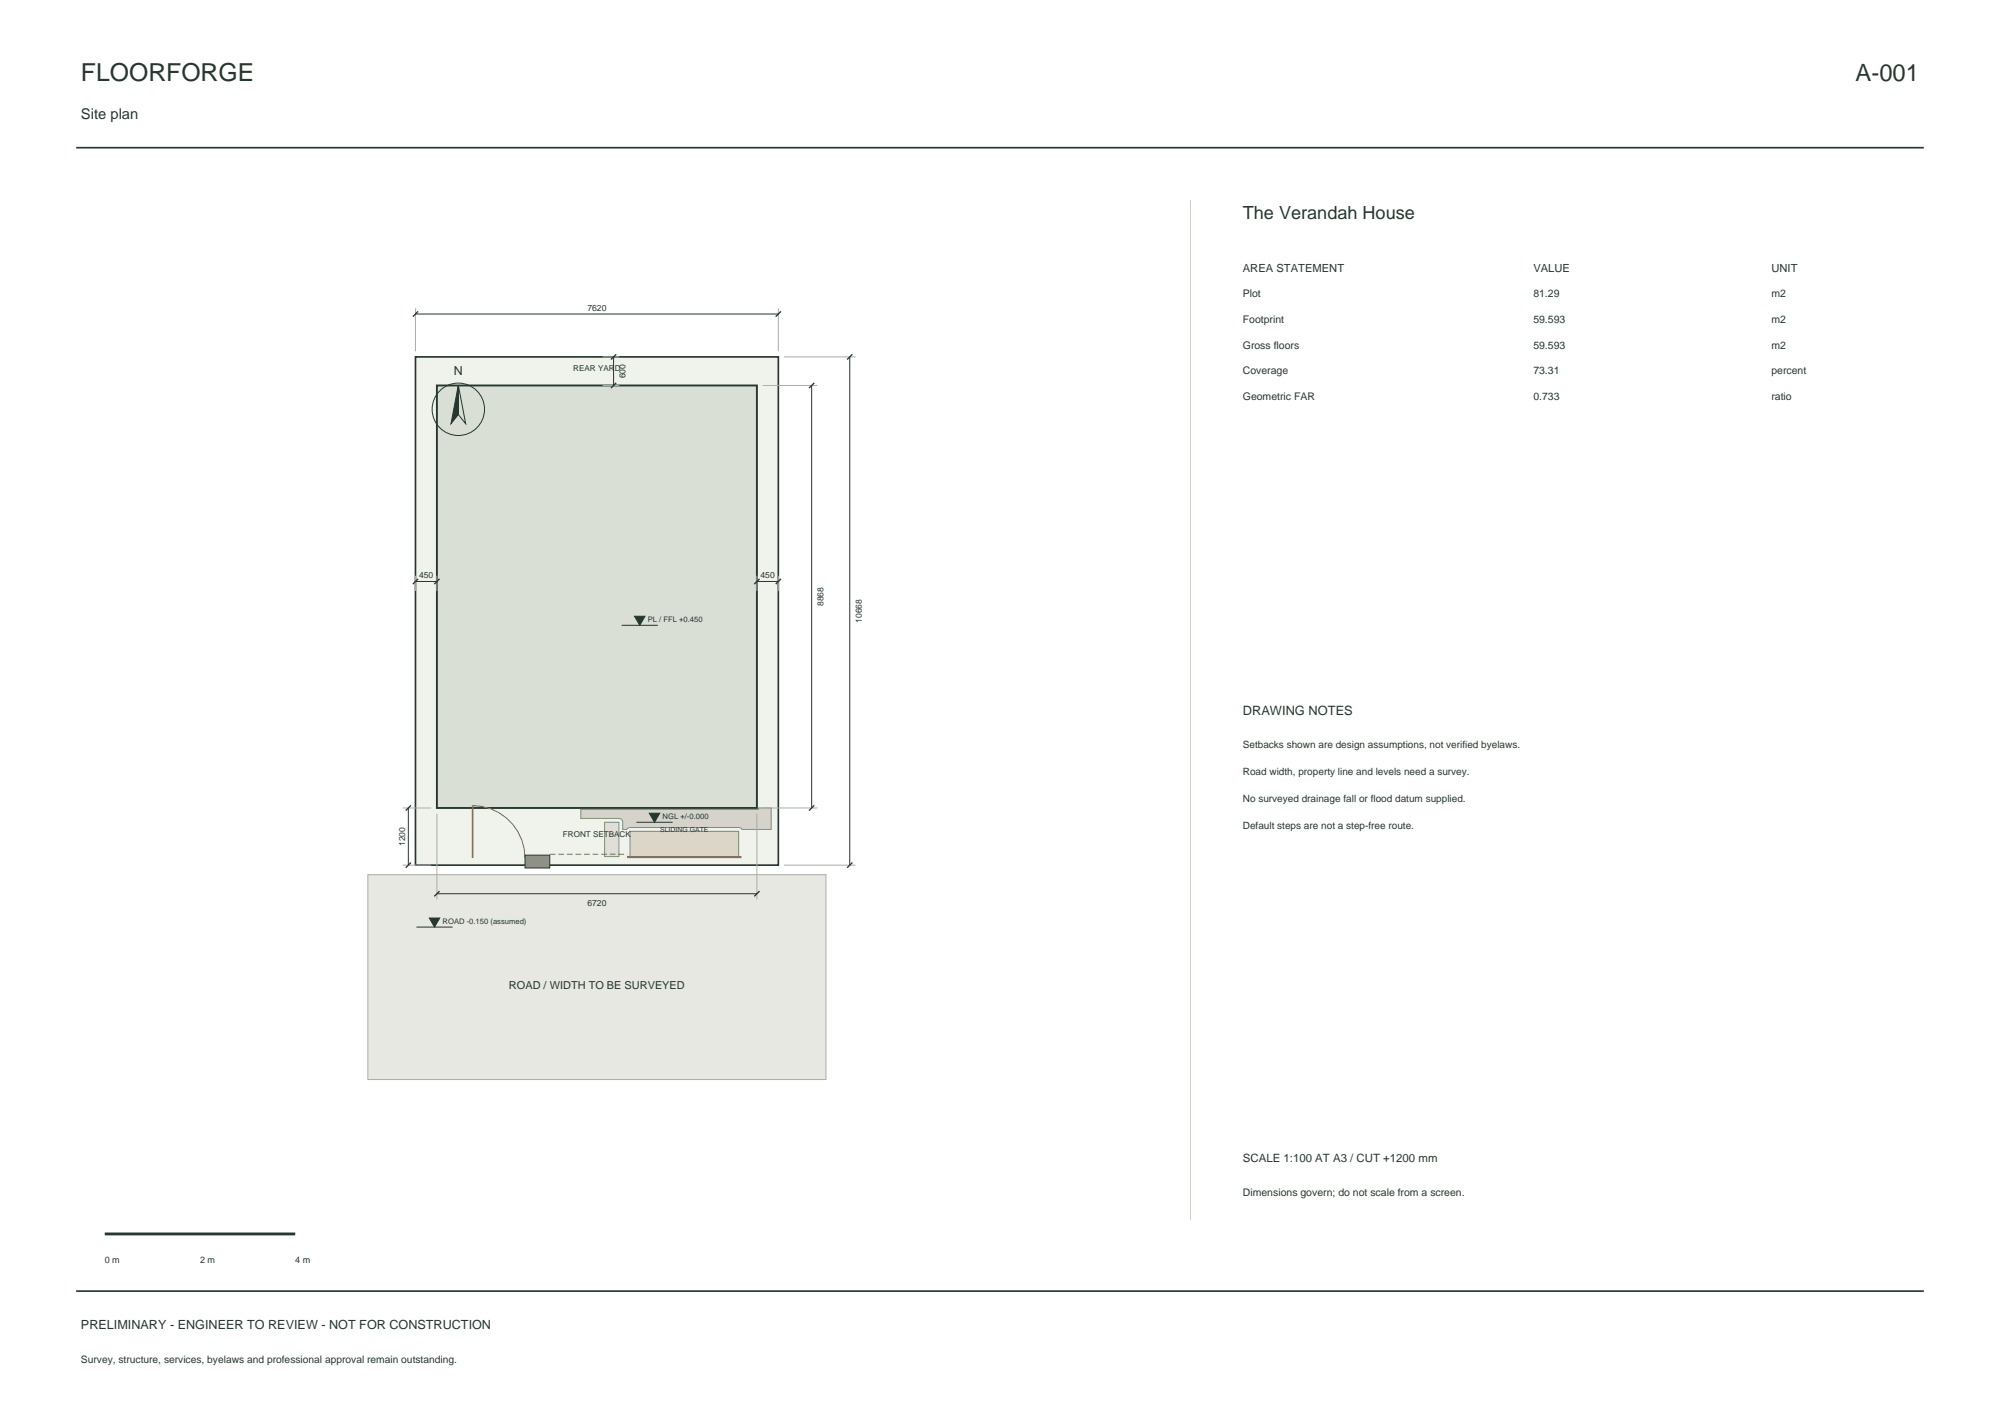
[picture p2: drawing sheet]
<svg xmlns="http://www.w3.org/2000/svg" width="420mm" height="297mm" viewBox="0 0 420 297" stroke-linecap="round" stroke-linejoin="round" font-family="sans-serif">
<defs><g id="words">
<text font-size="5.2" fill="#25372f" x="17" y="17">FLOORFORGE</text>
<text font-size="5" fill="#25372f" x="389.7" y="17">A-001</text>
<text font-size="3.8" fill="#25372f" x="261" y="46">The Verandah House</text>
<text font-size="3.1" fill="#25372f" x="17" y="25">Site plan</text>
<text font-size="2.7" fill="#25372f" x="261" y="150">DRAWING NOTES</text>
<g font-size="2.6" fill="#25372f">
<text x="95.3" y="78.7">N</text>
<text x="17" y="279">PRELIMINARY - ENGINEER TO REVIEW - NOT FOR CONSTRUCTION</text>
</g>
<text font-size="2.4" fill="#25372f" x="261" y="244">SCALE 1:100 AT A3 / CUT +1200 mm</text>
<g font-size="2.3" fill="#25372f">
<text x="261" y="57">AREA STATEMENT</text>
<text x="322" y="57">VALUE</text>
<text x="372" y="57">UNIT</text>
<text x="106.9" y="207.6">ROAD / WIDTH TO BE SURVEYED</text>
</g>
<g font-size="2.2" fill="#25372f">
<text x="261" y="62.4">Plot</text>
<text x="322" y="62.4">81.29</text>
<text x="372" y="62.4">m2</text>
<text x="261" y="67.8">Footprint</text>
<text x="322" y="67.8">59.593</text>
<text x="372" y="67.8">m2</text>
<text x="261" y="73.2">Gross floors</text>
<text x="322" y="73.2">59.593</text>
<text x="372" y="73.2">m2</text>
<text x="261" y="78.6">Coverage</text>
<text x="322" y="78.6">73.31</text>
<text x="372" y="78.6">percent</text>
<text x="261" y="84">Geometric FAR</text>
<text x="322" y="84">0.733</text>
<text x="372" y="84">ratio</text>
<text x="261" y="251">Dimensions govern; do not scale from a screen.</text>
</g>
<g font-size="2.1" fill="#25372f">
<text x="261" y="157">Setbacks shown are design assumptions, not verified byelaws.</text>
<text x="261" y="162.7">Road width, property line and levels need a survey.</text>
<text x="261" y="168.4">No surveyed drainage fall or flood datum supplied.</text>
<text x="261" y="174.1">Default steps are not a step-free route.</text>
<text x="17" y="286">Survey, structure, services, byelaws and professional approval remain outstanding.</text>
</g>
<g font-size="1.9" fill="#25372f">
<text x="22" y="265">0 m</text>
<text x="42" y="265">2 m</text>
<text x="62" y="265">4 m</text>
</g>
<g font-size="1.8" fill="#25372f">
<text x="123.3" y="65.2">7620</text>
<text x="131.3" y="79.4" transform="rotate(-90 131.3 79.4)">600</text>
<text x="88" y="121.4">450</text>
<text x="159.7" y="121.4">450</text>
<text x="173" y="127.3" transform="rotate(-90 173 127.3)">8868</text>
<text x="180.9" y="130.8" transform="rotate(-90 180.9 130.8)">10668</text>
<text x="85" y="177.6" transform="rotate(-90 85 177.6)">1200</text>
<text x="123.3" y="190.1">6720</text>
</g>
<g font-size="1.7" fill="#25372f">
<text x="120.4" y="77.9">REAR YARD</text>
<text x="118.2" y="175.6">FRONT SETBACK</text>
</g>
<g font-size="1.6" fill="#25372f">
<text x="136" y="130.7">PL / FFL +0.450</text>
<text x="139.1" y="172">NGL +/-0.000</text>
<text x="92.9" y="194">ROAD -0.150 (assumed)</text>
</g>
<text font-size="1.4" fill="#25372f" x="138.6" y="174.6">SLIDING GATE</text>
</g></defs>
<path d="M16 31h388M16 271h388" fill="none" stroke="#25372f" stroke-width=".35"/>
<path d="M87.2 74.9h76.2v106.7h-76.2z" fill-rule="evenodd" fill="#f0f3eb" stroke="#25372f" stroke-width=".35"/>
<path d="M91.7 80.9h67.2v88.7h-67.2z" fill-rule="evenodd" fill="#dadfd6" stroke="#25372f" stroke-width=".4"/>
<path d="M77.3 183.6h96.2v43h-96.2z" fill-rule="evenodd" fill="#e8e8e2" stroke="#a8afa4" stroke-width=".21"/>
<path d="M127 172.6h3v7.2h-3z" fill-rule="evenodd" fill="#e5e0d3" stroke="#819076" stroke-width=".21"/>
<path d="M132.3 174.5h22.8v5.3h-22.8z" fill-rule="evenodd" fill="#dcd6c8" stroke="#819076" stroke-width=".21"/>
<path d="M122 169.9h37.2v-.3h2.8v4.5h-6.2l-.6-.4h-23l-.6 .4h-.8v-1.5a.79 .79 0 0 0-.8-.8h-8z" fill-rule="evenodd" fill="#d6d3cb" stroke="#819076" stroke-width=".21"/>
<path d="M99.3 169.1v11" fill="none" stroke="#9e653f" stroke-width=".35"/>
<path d="M99.3 169.1a11 11 0 0 1 11 11" fill="none" stroke="#9e653f" stroke-width=".21"/>
<path d="M131.7 179.9h24" fill="none" stroke="#9e653f" stroke-width=".45"/>
<path d="M115.4 179.3h16.3" fill="none" stroke="#9e653f" stroke-width=".21" stroke-dasharray="1.2 .6" stroke-linecap="butt"/>
<path d="M110.3 179.5h5.1v2.7h-5.1z" fill-rule="evenodd" fill="#8f8a80" stroke="#25372f" stroke-width=".21"/>
<g fill="none" stroke="#a8afa4" stroke-width=".21">
<path d="M87.2 64.7v9M126.5 74.9h3.6M163.4 64.7v9M164.6 74.9h15.1M126.5 80.9h3.6M160.2 80.9h11.4M87.2 120.9v3.1M91.7 120.9v3.1M158.9 120.9v3.1M163.4 120.9v3.1M84.6 169.6h6M91.7 170.8v18"/>
<path d="M158.9 170.8v18M160.2 169.6h11.4M84.6 181.6h6M164.6 181.6h15.1"/>
</g>
<g fill="none" stroke="#25372f" stroke-width=".21">
<path d="M87.2 65.9h76.2M128.9 74.9v6M178.4 74.9v106.7M96.2 80.8l1.6 8.1-1.6-1.9zM170.5 80.9v88.7M87.2 122h4.5M130.5 131.3h7.6M158.9 122h4.5M85.8 169.6v12M133.7 172.6h7.6M87.5 194.6h7.6M91.7 187.6h67.2"/>
<circle cx="96.2" cy="85.9" r="5.5"/>
</g>
<g fill="none" stroke="#25372f" stroke-width=".28">
<path d="M87.8 65.4l-1.1 1.1M129.4 74.4l-1.1 1.1M164 65.4l-1.1 1.1M179 74.4l-1.1 1.1M129.4 80.4l-1.1 1.1M171 80.4l-1.1 1.1M87.8 121.5l-1.1 1.1M92.3 121.5l-1.1 1.1M159.5 121.5l-1.1 1.1M164 121.5l-1.1 1.1M86.3 169l-1.1 1.1M171 169l-1.1 1.1"/>
<path d="M86.3 181l-1.1 1.1M92.3 187l-1.1 1.1M159.5 187l-1.1 1.1M179 181l-1.1 1.1"/>
</g>
<g fill="#25372f" stroke="#25372f" stroke-width=".21">
<path d="M90.1 192.7h2.2l-1.1 1.9z"/>
<path d="M136.3 170.7h2.3l-1.2 1.9z"/>
<path d="M133.2 129.4h2.3l-1.2 1.9z"/>
<path d="M96.2 80.8v6.2l-1.5 1.9z"/>
</g>
<path d="M250 42v214" fill="none" stroke="#c9d0c7" stroke-width=".21"/>
<path d="M22 259h40" fill="none" stroke="#25372f" stroke-width=".6"/>
<use href="#words"/>
</svg>
